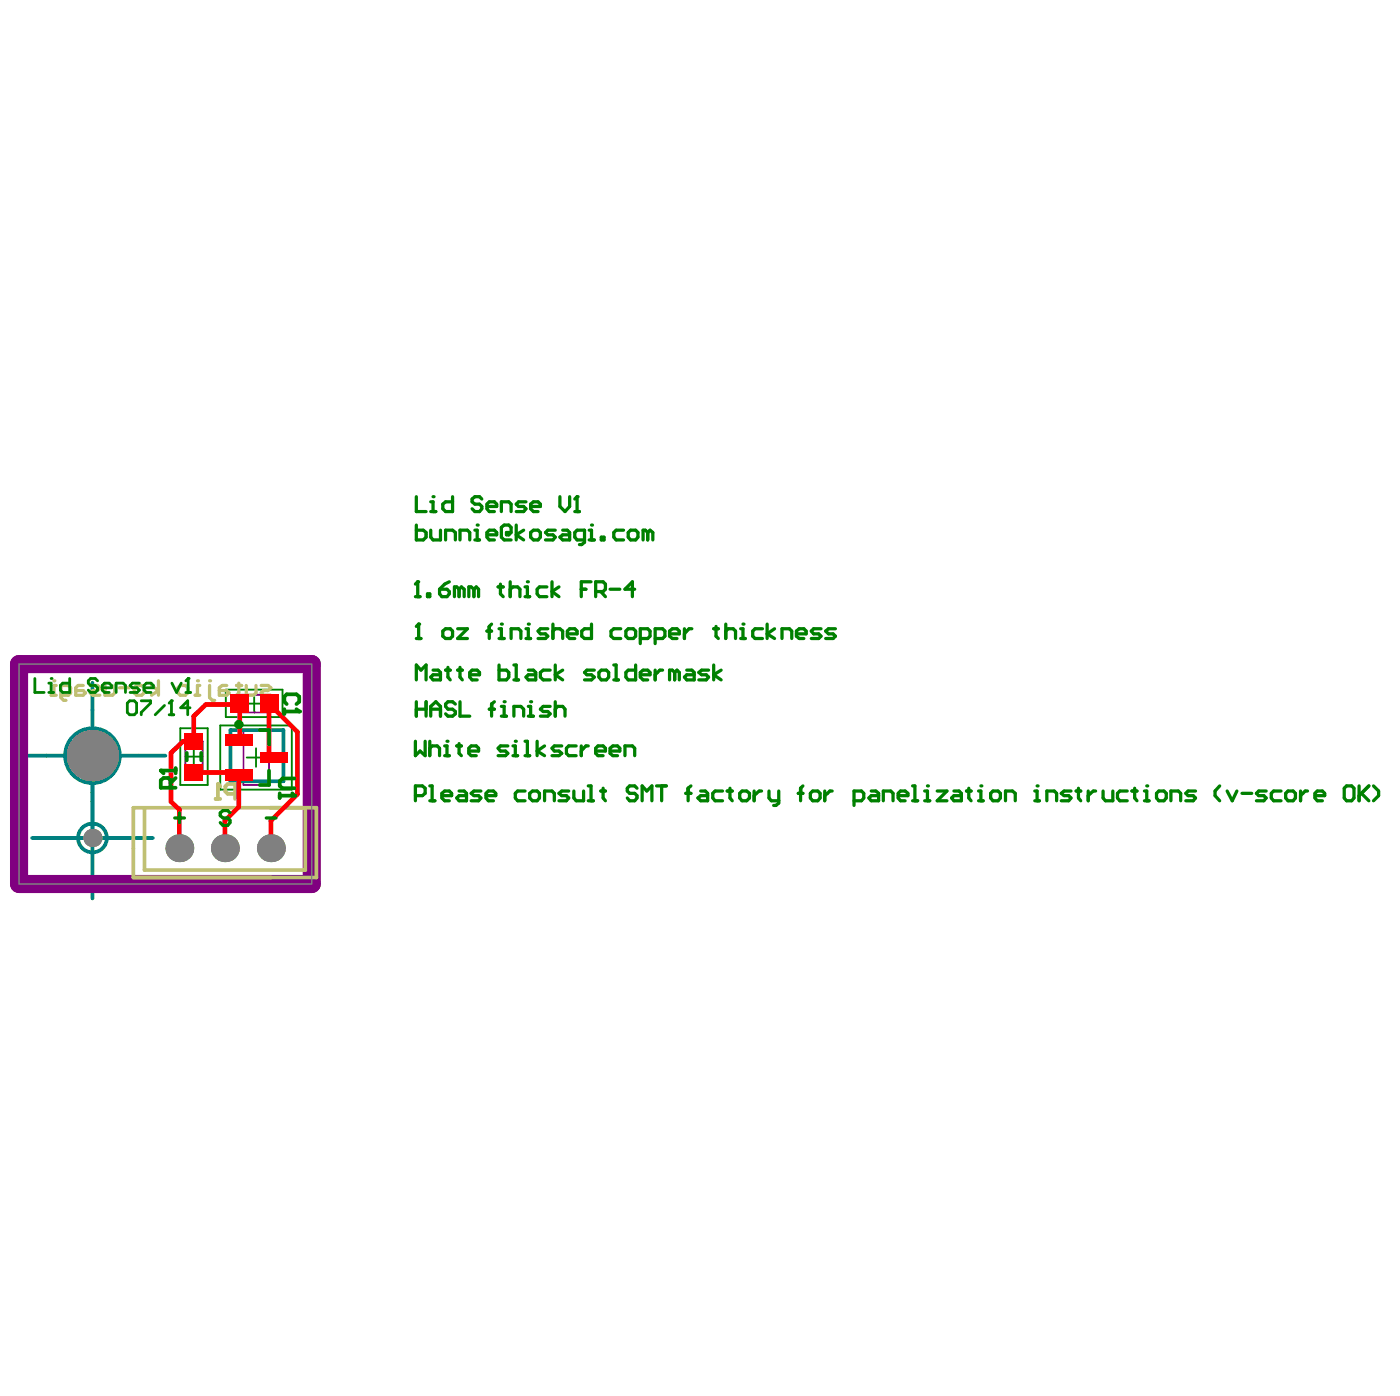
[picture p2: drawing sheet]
<svg xmlns="http://www.w3.org/2000/svg" width="100mm" height="100mm" viewBox="0 0 100 100" stroke-linecap="round" stroke-linejoin="round" font-family="sans-serif">
<path d="M1.4 47.5h20.9v15.7h-20.9z" fill="none" stroke="#808080" stroke-width=".07"/>
<path d="M12.9 52.1h2v4h-2zM13.3 54.1h1.2M13.9 53.5v1.2M15.8 51.9h5.1v4.6h-5.1zM16.2 49.3h4v2h-4zM17.6 50.3h1.2M17.7 54.2h1.3M18.2 49.7v1.3M18.3 53.5v1.3" fill="none" stroke="#008000" stroke-width=".13"/>
<path d="M13.3 53h1.2v2.2h-1.2zM17.1 49.7h2.3v1.3h-2.3zM17.4 52.2h1.9v3.9h-1.9z" fill="none" stroke="#800080" stroke-width=".13"/>
<g fill="none" stroke="#008000" stroke-width=".23">
<path d="M29.8 35.5v1.1h.7M29.8 37.6v1h.5l.2-.2v-.3l-.2-.2h-.5M30.8 36.6h.4M30.8 35.9h.2v.7M30.8 37.9v.5l.2 .2h.5v-.7M31 35.5h.1M31.9 38.6v-.7h.5l.2 .2v.5M32.4 35.5v1.1h-.5l-.2-.2v-.3l.2-.2h.5M32.9 38.6v-.7h.6l.1 .2v.5M34 38.6h.3M34 37.9h.1v.7M34.1 37.6h.1"/>
<path d="M34.5 35.7l-.2-.2h-.3l-.2 .2v.2l.2 .2h.3l.2 .1v.2l-.2 .2h-.3l-.2-.2M34.8 36.2h.7v-.1l-.1-.2h-.4l-.2 .2v.3l.2 .2h.4M34.8 38.2h.7v-.1l-.1-.2h-.4l-.2 .2v.3l.2 .2h.4M35.9 36.6v-.7h.5l.2 .2v.5M36.2 38.1h.2v.1h-.2zM36.4 38.2l.2-.1v-.4l-.2-.1h-.3l-.2 .1v.7l.2 .2h.5M36.9 37.6v1M37.5 37.9l-.6 .3 .6 .4M37.6 35.9h-.5l-.2 .2 .2 .1h.4l.1 .2-.1 .2h-.6M38 36.2h.7v-.1l-.2-.2h-.3l-.2 .2v.3l.2 .2h.3M38 38.1l.2-.2h.3l.2 .2v.3l-.2 .2h-.3l-.2-.2zM39.7 37.9h-.5l-.2 .2 .2 .1h.4l.1 .2-.1 .2h-.6"/>
<path d="M40.1 35.5v.7l.3 .4 .4-.4v-.7M40.3 37.9h.3l.2 .2v.5h-.5l-.2-.2 .2-.2h.5M41.1 36.6h.4M41.3 35.5h.1M41.3 35.5v1.1M41.3 35.5l-.2 .2M41.8 38.6h-.5l-.2-.2v-.3l.2-.2h.5v.9l-.2 .1h-.1M42.2 38.6h.3M42.2 37.9h.1v.7M42.3 37.6h.1M43 38.4h.2v.2h-.2zM44.6 37.9h-.5l-.2 .2v.3l.2 .2h.5"/>
<path d="M45.1 37.9h.4l.2 .2v.3l-.2 .2h-.4l-.1-.2v-.3zM46.4 38.1l-.2-.2h-.2v.7M46.4 38.1v.5M46.4 38.1l.1-.2 .2 .2v.5M29.7 53v1l.4-.3 .3 .3v-1M29.7 56.9h.5l.2-.2v-.3l-.2-.2h-.5v1.1M29.7 42.7h.4M29.8 48.6v-1l.3 .3 .4-.3v1M29.8 50.2v1M29.8 50.7h.7M29.8 45.7h.3M29.9 41.6h.1"/>
<path d="M29.9 41.6v1.1M29.9 41.6l-.2 .2M30 44.6h.1M30 44.6v1.1M30 44.6l-.2 .2M30.5 50.2v1M30.6 42.5h.2v.2h-.2zM30.8 53v1M30.8 53.5l.1-.2h.4l.2 .2v.5M30.8 56.2h.1v1.1M30.8 57.3h.3M30.8 51.2v-.7l.4-.3 .3 .3v.7"/>
<path d="M30.8 50.7h.7M31 47.9h.4l.1 .2v.5h-.5l-.2-.2 .2-.1h.5M31.5 42.1h.5l.2 .2v.2l-.2 .2h-.4l-.1-.2zM31.6 56.9h.7v-.2l-.1-.1h-.4l-.2 .1v.4l.2 .2h.4M31.7 45.1l.2-.1h.3l.2 .1v.4l-.2 .2h-.3l-.2-.2zM31.8 53.3h.2v.7M31.8 54h.4M31.9 47.9h.3M32 53h.1M32.1 47.7v.7l.1 .2M32.2 41.6l-.4 .2-.3 .3M32.6 50.4l-.2-.2h-.3l-.2 .2v.1l.2 .2h.3l.2 .2v.2l-.2 .1h-.3l-.2-.1"/>
<path d="M32.7 53.3h.3M32.8 47.9h.3M32.8 45h.7l-.7 .7h.7M32.9 42.1v.6M32.9 53.2v.7l.1 .1M32.9 42.1l-.2-.1h-.2v.7M32.9 42.1l.1-.1 .2 .1v.6M32.9 56.6h.3l.2 .1v.6h-.5l-.2-.2 .2-.2h.5M32.9 47.7v.7l.2 .2M32.9 50.2v1h.7M33.6 53.7h.6v-.2l-.1-.2h-.4l-.1 .2v.4l.1 .1h.4M33.6 48.3h.7v-.2l-.2-.2h-.3l-.2 .2v.3l.2 .2h.3"/>
<path d="M33.9 42.1l-.2-.1h-.1v.7M33.9 42.1l.2-.1 .1 .1v.6M33.9 42.1v.6M34.4 56.6h-.5l-.2 .1 .2 .2h.3l.2 .2-.2 .2h-.5M34.8 56.9h.7v-.2l-.2-.1h-.4l-.1 .1v.4l.1 .2h.4M34.8 45.1h.4M35 50.7h.4M35.2 44.6l-.2 .2v.9M35.4 50.2l-.2 .2v.8M35.6 42h.4M35.7 45h.2v.7M35.7 47.6v1h.5l.2-.2v-.3l-.2-.2h-.5"/>
<path d="M35.7 45.7h.4M35.8 41.8v.7l.2 .2M35.9 44.6h.1M35.9 51.2h.3M35.9 50.5h.2v.7M36.1 50.2h.1M36.3 53.3h-.5l-.2 .2 .2 .2h.4l.1 .2-.1 .1h-.6M36.5 42.1l.2-.1h.3l.2 .1v.6M36.5 41.6v1.1M36.6 45.7v-.7h.5l.2 .1v.6M36.7 53.3h.2v.7M36.7 54h.3"/>
<path d="M36.8 48.6h.3M36.8 47.6h.1v1M36.8 51.2v-.7h.5l.2 .2v.5M36.9 53h.1M37.6 54h.3M37.6 56.6h-.6l-.1 .1v.4l.1 .2h.6M37.6 42h.1v.7M37.6 53h.1v1M37.6 42.7h.3M37.6 45.7h.4M37.6 45h.2v.7M37.7 41.6h.1"/>
<path d="M37.8 44.6h.1M37.8 50.5h.2v.7M37.8 47.9h.4l.1 .2v.5h-.5l-.2-.2 .2-.1h.5M37.8 51.2h.4M37.9 56.7l.2-.1h.3l.2 .1v.4l-.2 .2h-.3l-.2-.2zM38 50.2h.1M38.4 53v1M39 53.3l-.6 .4 .6 .3M39 57.3v-.7h.5l.2 .1v.6M39.1 42h-.5l-.2 .1v.4l.2 .2h.5M39.2 45h-.5l-.2 .1 .2 .2h.3l.2 .2-.2 .2h-.5M39.4 47.9h-.5l-.2 .2v.3l.2 .2h.5"/>
<path d="M39.4 50.5h-.5l-.2 .2 .2 .2h.3l.2 .2-.2 .1h-.5M39.5 41.6v1.1M39.6 45.1l.1-.1h.4l.2 .1v.6M39.6 44.6v1.1M39.7 47.6v1M39.7 50.2v1M39.7 50.7l.2-.2h.4l.1 .2v.5M40 42l-.5 .3 .5 .4M40.2 53.3h-.5l-.2 .2 .2 .2h.3l.2 .2-.2 .1h-.5M40.3 47.9l-.6 .4 .6 .3M40.6 45.3h.7v-.2l-.2-.1h-.3l-.2 .1v.4l.2 .2h.3M40.7 56.6h-.5l-.2 .1 .2 .2h.3l.2 .2-.2 .2h-.5"/>
<path d="M41.1 56.6v.5l.1 .2h.6v-.7M41.2 53.3h-.5l-.2 .2v.4l.2 .1h.5M41.6 53.3v.7M41.6 42.1h.3M42.1 53.3h-.2l-.3 .4M42.1 56.2h.2v1.1M42.1 57.3h.4M42.3 41.6h-.7v1.1M42.3 44.6v1.1h-.5l-.2-.2v-.4l.2-.1h.5M42.5 47.9h-.5l-.2 .2 .2 .2h.3l.2 .1-.2 .2h-.5M42.6 42.3h.6l.1-.2v-.3l-.1-.2h-.6v1.1M42.6 53.7h.7v-.2l-.1-.2h-.4l-.2 .2v.4l.2 .1h.4"/>
<path d="M42.9 48.1l.1-.2h.4l.2 .2v.3l-.2 .2h-.4l-.1-.2zM43 42.3l.3 .4M43 56.6h.3M43.2 56.4v.7l.1 .2M43.7 53.7h.7v-.2l-.2-.2h-.3l-.2 .2v.4l.2 .1h.3M43.7 42.1h.7M43.9 48.6h.4M43.9 47.6h.2v1M44.4 45h-.5l-.2 .1v.4l.2 .2h.5M44.7 54v-.7h.6l.1 .2v.5M44.8 45.1l.2-.1h.3l.2 .1v.4l-.2 .2h-.3l-.2-.2zM45.4 42.1h-.7l.6-.5v1.1"/>
<path d="M45.5 47.6v1h-.5l-.2-.2v-.3l.2-.2h.5M45.6 56.4l-.2-.2h-.3l-.2 .2v.2l.2 .1h.3l.2 .2v.2l-.2 .2h-.3l-.2-.2M45.8 48.3h.7v-.2l-.1-.2h-.4l-.2 .2v.3l.2 .2h.4M45.8 45.7h.6l.1-.2v-.4l-.1-.1h-.6v1M46 57.3v-1.1l.3 .4 .4-.4v1.1M46.9 45.7h.5l.2-.2v-.4l-.2-.1h-.5v1M46.9 47.9v.7M47 56.2h.7M47.4 56.2v1.1M47.4 47.9h-.2l-.3 .4M47.9 45.3h.7v-.2l-.2-.1h-.3l-.2 .1v.4l.2 .2h.3M48.3 48.1l-.2-.2h-.2v.7"/>
<path d="M48.3 48.1v.5M48.3 48.1l.1-.2 .2 .2v.5M49 45v.7M49.1 56.7h.3M49.1 47.9h.4l.2 .2v.5h-.6l-.1-.2 .1-.1h.6M49.4 56.2l-.2 .2v.9M49.5 45h-.2l-.3 .3M50.1 56.6h.4l.1 .1v.6h-.5l-.2-.2 .2-.2h.5M50.7 47.9h-.5l-.2 .2 .2 .2h.3l.2 .1-.2 .2h-.5M51.1 47.6v1M51.1 45h.3M51.2 44.8v.7l.2 .2"/>
<path d="M51.6 47.9l-.5 .4 .5 .3M51.7 56.6h-.5l-.2 .1v.4l.2 .2h.5M51.9 45.1l.2-.1h.4l.1 .1v.6M51.9 44.6v1.1M52 56.6h.4M52.2 56.4v.7l.2 .2M53 45.7h.3M53 45h.2v.7M53.1 56.6h.3l.2 .1v.4l-.2 .2h-.3l-.2-.2v-.4zM53.2 44.6h.1M54 56.6v.7M54.5 56.6h-.2l-.3 .3"/>
<path d="M54.6 45h-.6l-.1 .1v.4l.1 .2h.6M54.9 44.6v1.1M55 56.6v.5l.2 .2h.5M55.4 45l-.5 .3 .5 .4M55.7 56.6v.8l-.2 .2h-.1M56 45.7v-.7h.5l.2 .1v.6M57 45.3h.7v-.2l-.2-.1h-.3l-.2 .1v.4l.2 .2h.3M57.1 56.7h.4M57.5 56.2l-.2 .2v.9M58 56.7l.2-.1h.3l.2 .1v.4l-.2 .2h-.3l-.2-.2zM58.8 45h-.6l-.1 .1 .1 .2h.4l.2 .2-.2 .2h-.5M59 56.6v.7"/>
<path d="M59.6 56.6h-.2l-.4 .3M59.8 45h-.5l-.2 .1 .2 .2h.3l.2 .2-.2 .2h-.5M61.1 57.3h.5l.2-.2v-.4l-.2-.1h-.5v1M62.3 56.6h.4l.2 .1v.6h-.6l-.1-.2 .1-.2h.6M63.2 57.3v-.7h.5l.2 .1v.6M64.3 56.9h.7v-.2l-.2-.1h-.4l-.1 .1v.4l.1 .2h.4M65.3 56.2h.2v1.1M65.3 57.3h.4M66.2 57.3h.3M66.2 56.6h.2v.7M66.4 56.2h.1M67.1 56.6h.7l-.7 .7h.7"/>
<path d="M68.3 56.6h.3l.2 .1v.6h-.5l-.2-.2 .2-.2h.5M69.2 56.6h.3M69.3 56.4v.7l.2 .2M70 57.3h.4M70 56.6h.2v.7M70.2 56.2h.1M71.1 56.6h.3l.2 .1v.4l-.2 .2h-.3l-.2-.2v-.4zM72 57.3v-.7h.5l.2 .1v.6M74.1 57.3h.3M74.1 56.6h.1v.7M74.2 56.2h.1M74.9 57.3v-.7h.5l.2 .1v.6"/>
<path d="M76.6 56.6h-.5l-.2 .1 .2 .2h.4l.1 .2-.1 .2h-.6M77 56.6h.3M77.2 56.4v.7l.1 .2M77.9 56.6v.7M78.4 56.6h-.2l-.3 .3M78.9 56.6v.5l.2 .2h.5v-.7M80.7 56.6h-.6l-.1 .1v.4l.1 .2h.6M81 56.6h.4M81.2 56.4v.7l.2 .2M81.9 57.3h.3M81.9 56.6h.2v.7M82.1 56.2h.1"/>
<path d="M82.8 56.7l.1-.1h.4l.2 .1v.4l-.2 .2h-.4l-.1-.2zM83.8 57.3v-.7h.5l.2 .1v.6M85.6 56.6h-.6l-.1 .1 .1 .2h.4l.2 .2-.2 .2h-.5M87.3 56.2l-.3 .4v.3l.3 .4M87.8 56.6l.4 .7 .3-.7M88.9 56.7h.7M90.6 56.6h-.5l-.2 .1 .2 .2h.3l.2 .2-.2 .2h-.5M91.7 56.6h-.6l-.1 .1v.4l.1 .2h.6M92 56.7l.2-.1h.3l.2 .1v.4l-.2 .2h-.3l-.2-.2zM93.1 56.6v.7M93.6 56.6h-.2l-.3 .3M94.1 56.9h.7v-.2l-.2-.1h-.3l-.2 .1v.4l.2 .2h.3"/>
<path d="M96.4 56.2h.3l.2 .2v.7l-.2 .2h-.3l-.2-.2v-.7zM97.3 56.2v1.1M97.4 56.7l.6 .6M98 56.2l-.7 .7M98.3 56.2l.4 .4v.3l-.4 .4"/>
</g>
<g fill="none" stroke="#008080" stroke-width=".27">
<path d="M1.4 47.5h20.9v15.7h-20.9zM1.4 54h10.4M2.3 59.9h8.6M6.6 48.8v15.5M16.5 52.2h3.8v3.7h-3.8z"/>
<circle cx="6.6" cy="54" r="1.96"/>
<circle cx="6.6" cy="59.9" r="1.03"/>
</g>
<path d="M1.4 47.5h20.9v15.7h-20.9z" fill="none" stroke="#800080" stroke-width="1.3"/>
<path d="M9.5 57.8h13.1v5h-13.1zM15.4 57.1h.4M15.6 56.1h.1M15.6 56.1l.2 .1M15.6 56.1v1M16.8 56.8h-.5l-.2-.2v-.4l.2-.1h.5v1M21.8 57.8v4.4h-11.5v-4.3" fill="none" stroke="#c0c073" stroke-width=".27"/>
<g fill="none" stroke="#c0c073" stroke-width=".23">
<path d="M3.7 49.7h.3M3.9 48.7h.1M4 49h-.1v.7M4.4 49.7h.5l.2-.1v-.4l-.2-.2h-.5v.9l.2 .2h.1M6 49h-.4l-.2 .2v.5h.6l.1-.1-.1-.2h-.6M6.5 49h.5l.1 .2-.1 .2h-.3l-.2 .2 .2 .1h.4M7.5 49v.7h.5l.2-.1v-.6M8.5 49.2h.7M9.8 49h.3l.2 .2v.4l-.2 .1h-.3l-.2-.1v-.4zM10.8 49l.5 .4-.5 .3M11.3 48.7v1M12.9 49h.4l.1 .2v.4l-.1 .1h-.4l-.2-.1v-.4z"/>
<path d="M14 49.7h.3M14.1 48.7h.1M14.3 49h-.2v.7M15 48.7h.1M15 49v.9l.2 .2h.2M16.2 49h-.3l-.2 .2v.5h.5l.2-.1-.2-.2h-.5M16.9 49h.4M17.1 48.9v.7l-.2 .1M17.6 49v.7h.6l.1-.1v-.6M18.7 49h.5l.2 .2-.2 .2h-.3l-.2 .2 .2 .1h.5"/>
</g>
<g fill="#808080">
<circle cx="16.1" cy="60.7" r="1"/>
<circle cx="12.8" cy="60.7" r="1"/>
<circle cx="19.4" cy="60.7" r="1"/>
<circle cx="6.6" cy="59.9" r=".65"/>
<circle cx="6.6" cy="54" r="1.83"/>
</g>
<path d="M13.9 55.2h3l.2 .2v2.3l-1 1v2M17.1 52.9h.1v-2.6l-.1 .1h-2.4l-.8 .8v1.8h-.8l-.9 .8v3.5l.6 .6v2.8M19.4 54.4l.2-.2-.3-.4v-3.5l2 2v4.5l-1.9 1.9v2" fill="none" stroke="#f00" stroke-width=".33"/>
<g fill="#808080">
<circle cx="16.1" cy="60.7" r="1"/>
<circle cx="12.8" cy="60.7" r="1"/>
<circle cx="19.4" cy="60.7" r="1"/>
<circle cx="6.6" cy="59.9" r=".65"/>
<circle cx="6.6" cy="54" r="1.83"/>
</g>
<g fill="#f00">
<path d="M16.5 49.7h1.3v1.3h-1.3z" fill-rule="evenodd"/>
<path d="M13.2 54.6h1.3v1.2h-1.3z" fill-rule="evenodd"/>
<path d="M18.6 53.8h2v.8h-2z" fill-rule="evenodd"/>
<path d="M13.2 52.4h1.3v1.2h-1.3z" fill-rule="evenodd"/>
<path d="M18.6 49.7h1.3v1.3h-1.3z" fill-rule="evenodd"/>
<path d="M16.1 55h2v.8h-2z" fill-rule="evenodd"/>
<path d="M16.1 52.5h2v.8h-2z" fill-rule="evenodd"/>
</g>
<g fill="none" stroke="#008000" stroke-width=".27">
<path d="M11.5 55.1h.1M11.5 55.1l.2 .2M11.5 55.1h1.1M12.2 56.3v-.5l-.2-.2h-.3l-.2 .2v.5h1.1M12.6 55.6l-.4 .4M12.6 54.9v.4M13.4 53.8v.6M14.4 53.8v.6M18.6 52.2h.7v1M19.3 55.1v1h-.7M20 56.7v.4M20 56.9h1.1"/>
<path d="M20.4 50.7v.4M20.4 50.9h1M20.5 50.4l-.1-.2v-.4l.1-.1h.7l.2 .1v.4l-.2 .2M20.9 56.7l.2 .2M21.1 56.9h.1M21.1 55.7h-.9l-.2 .2v.3l.2 .2h.9M21.2 50.7l.2 .2M21.4 50.9h.1"/>
</g>
<path d="M12.5 58.5h.7M12.8 58.1v.7M16.5 58.1l-.2-.1h-.3l-.2 .1v.2l.2 .2h.3l.2 .2v.1l-.2 .2h-.3l-.2-.2M19.1 58.5h.7" fill="none" stroke="#008000" stroke-width=".23"/>
<g fill="none" stroke="#008000" stroke-width=".2">
<path d="M2.5 48.5v1h.7M3.5 49.5h.3M3.5 48.9h.2v.6M3.7 48.5h.1M5 48.5v1h-.5l-.2-.1v-.4l.2-.1h.5M7 48.7l-.2-.2h-.3l-.2 .2v.2l.2 .1h.3l.2 .2v.2l-.2 .1h-.3l-.2-.1M7.3 49.2h.7v-.2l-.2-.1h-.3l-.2 .1v.4l.2 .1h.3M8.3 49.5v-.6h.5l.2 .1v.5M9.1 50.3l.2-.2h.3l.2 .2v.7l-.2 .1h-.3l-.2-.1zM10 48.9h-.5l-.2 .1 .2 .2h.3l.2 .2-.2 .1h-.5M10.1 50.1h.7v.2l-.7 .7v.1M10.3 49.2h.7v-.2l-.2-.1h-.3l-.2 .1v.4l.2 .1h.3"/>
<path d="M11.8 50.5l-.7 .6M12.1 51.1h.3M12.3 50.1h.1M12.3 50.1v1M12.3 50.1l-.2 .2M12.3 48.9l.3 .6 .4-.6M13.3 49.5h.3M13.5 48.5h.1M13.5 48.5v1M13.5 48.5l-.2 .2M13.6 50.6h-.7l.5-.5v1"/>
</g>
<circle cx="17.1" cy="51.8" r=".17" fill="none" stroke="#008000" stroke-width=".33"/>
</svg>
